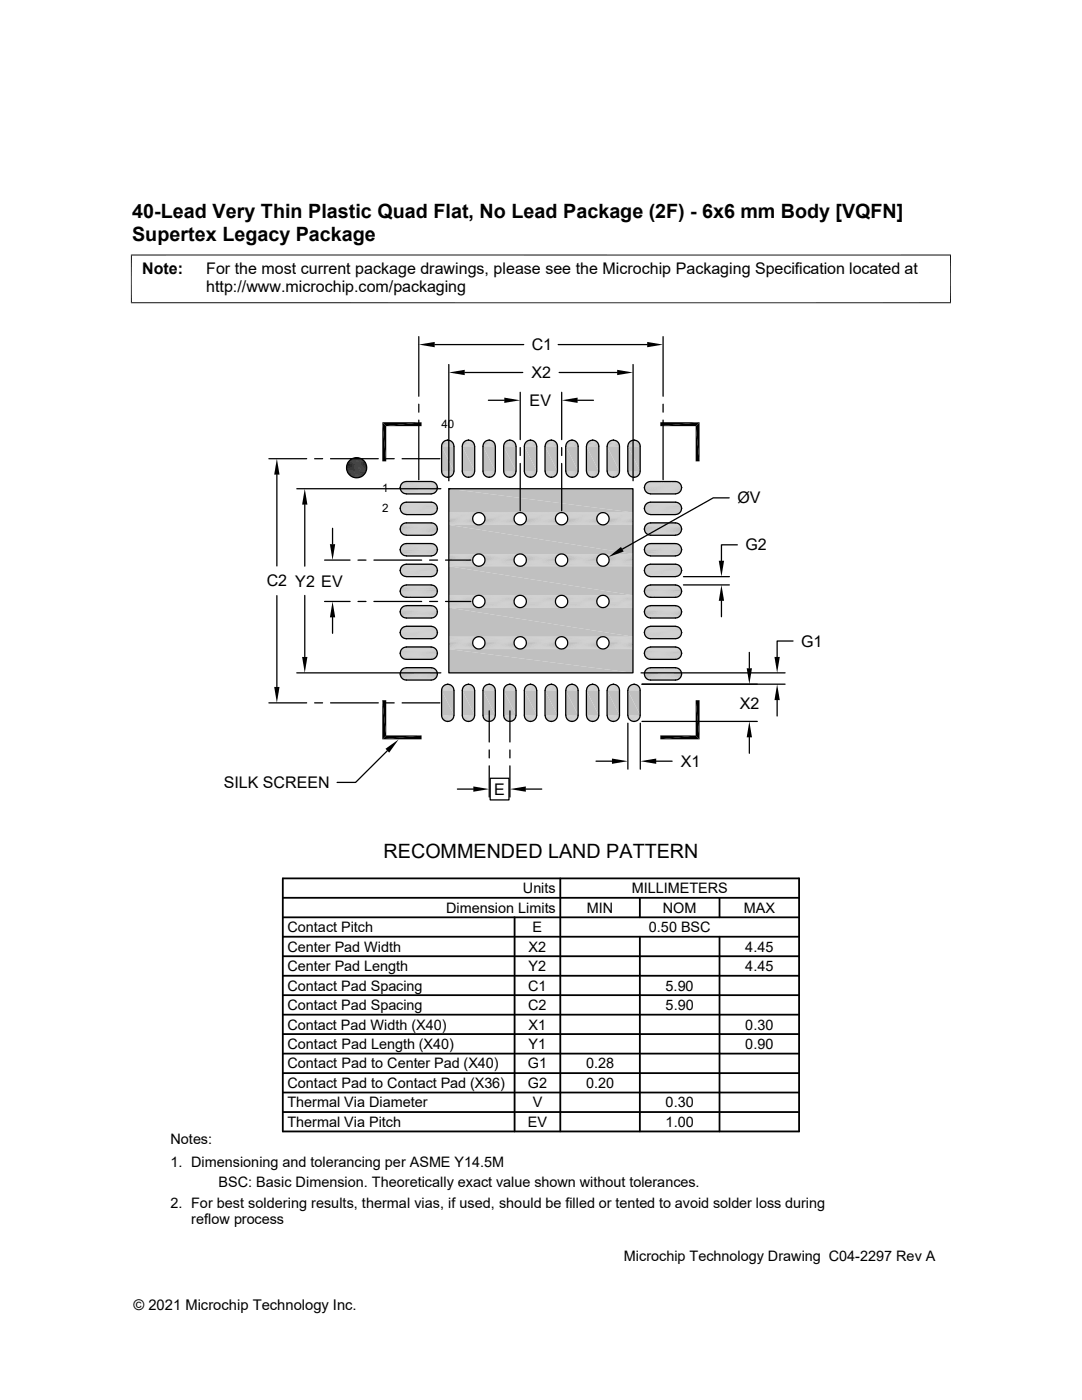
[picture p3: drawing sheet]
<svg xmlns="http://www.w3.org/2000/svg" width="216mm" height="279mm" viewBox="0 0 216 279" stroke-linecap="round" stroke-linejoin="round" font-family="sans-serif">
<defs><g id="words">
<g font-size="3.9">
<text x="26.4" y="43.5">40-Lead Very Thin Plastic Quad Flat, No Lead Package (2F) - 6x6 mm Body [VQFN]</text>
<text x="26.4" y="48.1">Supertex Legacy Package</text>
<text x="76.5" y="171.2">RECOMMENDED LAND PATTERN</text>
</g>
<g font-size="3.2">
<text x="28.4" y="54.7">Note:</text>
<text x="41.1" y="58.3">http://www.microchip.com/packaging</text>
<text x="41.1" y="54.7">For the most current package drawings, please see the Microchip Packaging Specification located at</text>
<text x="106.1" y="69.9">C1</text>
<text x="106.1" y="75.5">X2</text>
<text x="105.7" y="81">EV</text>
<text x="147.2" y="100.5">ØV</text>
<text x="148.7" y="109.9">G2</text>
<text x="53.2" y="117">C2 Y2 EV</text>
<text x="159.9" y="129.1">G1</text>
<text x="147.6" y="141.4">X2</text>
<text x="135.9" y="153.1">X1</text>
<text x="44.6" y="157.3">SILK SCREEN</text>
<text x="98.6" y="158.6">E</text>
</g>
<g font-size="2.9">
<text x="104.3" y="178.3">Units</text>
<text x="126" y="178.3">MILLIMETERS</text>
<text x="89" y="182.2">Dimension Limits</text>
<text x="117.1" y="182.2">MIN</text>
<text x="132.3" y="182.2">NOM</text>
<text x="148.4" y="182.2">MAX</text>
<text x="57.3" y="189.9">Center Pad Width</text>
<text x="57.3" y="186">Contact Pitch</text>
<text x="105.5" y="189.9">X2</text>
<text x="106.3" y="186">E</text>
<text x="129.5" y="186">0.50 BSC</text>
<text x="148.7" y="189.9">4.45</text>
<text x="57.3" y="193.8">Center Pad Length</text>
<text x="57.3" y="197.7">Contact Pad Spacing</text>
<text x="105.4" y="197.7">C1</text>
<text x="105.5" y="193.8">Y2</text>
<text x="132.8" y="197.7">5.90</text>
<text x="148.7" y="193.8">4.45</text>
<text x="57.3" y="201.6">Contact Pad Spacing</text>
<text x="105.4" y="201.6">C2</text>
<text x="132.8" y="201.6">5.90</text>
<text x="57.3" y="209.4">Contact Pad Length (X40)</text>
<text x="57.3" y="205.5">Contact Pad Width (X40)</text>
<text x="105.5" y="209.4">Y1</text>
<text x="105.5" y="205.5">X1</text>
<text x="148.7" y="209.4">0.90</text>
<text x="148.7" y="205.5">0.30</text>
<text x="57.3" y="213.2">Contact Pad to Center Pad (X40)</text>
<text x="105.3" y="213.2">G1</text>
<text x="116.9" y="213.2">0.28</text>
<text x="57.3" y="217.1">Contact Pad to Contact Pad (X36)</text>
<text x="57.3" y="221">Thermal Via Diameter</text>
<text x="105.3" y="217.1">G2</text>
<text x="106.3" y="221">V</text>
<text x="116.9" y="217.1">0.20</text>
<text x="132.8" y="221">0.30</text>
<text x="57.3" y="224.9">Thermal Via Pitch</text>
<text x="105.3" y="224.9">EV</text>
<text x="132.8" y="224.9">1.00</text>
<text x="34" y="228.3">Notes:</text>
<text x="34" y="232.9">1. Dimensioning and tolerancing per ASME Y14.5M</text>
<text x="43.6" y="237">BSC: Basic Dimension. Theoretically exact value shown without tolerances.</text>
<text x="34" y="241">2. For best soldering results, thermal vias, if used, should be filled or tented to avoid solder loss during</text>
<text x="38.1" y="244.3">reflow process</text>
<text x="124.5" y="251.7">Microchip Technology Drawing C04-2297 Rev A</text>
<text x="26.6" y="261.3">© 2021 Microchip Technology Inc.</text>
</g>
<g font-size="2.3">
<text x="88.1" y="85.4">40</text>
<text x="76.2" y="98.1">1</text>
<text x="76.2" y="102.3">2</text>
</g>
</g></defs>
<g fill="#c0c0c0">
<path d="M89.6 97.5l36.7 4.8h-36.7z"/>
<path d="M89.6 97.5h36.7v4.8z"/>
</g>
<g fill="none" stroke="#c0c0c0" stroke-width=".2">
<path d="M89.6 102.3h5.8M89.6 102.4h5.6M89.6 102.5h5.4M89.6 102.6h5.2M89.6 102.8h5M89.6 104.3h5M89.6 104.4h5.2M89.6 104.6h5.4M89.6 104.7h5.6M89.6 104.7h5.8M95.7 104.7h8M95.7 102.3h8"/>
<path d="M95.9 102.4h7.6M95.9 104.7h7.6M96.1 102.5h7.2M96.1 104.6h7.2M96.3 102.6h6.8M96.3 104.4h6.8M96.5 104.3h6.4M96.5 102.8h6.4M103.9 102.3h8.1M103.9 104.7h8.1M104.1 104.7h7.6M104.1 102.4h7.6"/>
<path d="M104.4 102.5h7.1M104.4 104.6h7.1M104.5 102.6h6.8M104.5 104.4h6.8M104.7 104.3h6.4M104.7 102.8h6.4M112.2 102.3h8M112.2 104.7h8M112.4 102.4h7.6M112.4 104.7h7.6M112.6 104.6h7.2M112.6 102.5h7.2"/>
<path d="M112.8 102.6h6.8M112.8 104.4h6.8M113 102.8h6.4M113 104.3h6.4M120.4 102.3h5.9M120.4 104.7h5.9M120.6 102.4h5.7M120.7 104.7h5.6M120.9 102.5h5.4M120.9 104.6h5.4M121.1 104.4h5.2M121.1 102.6h5.2"/>
<path d="M121.2 102.8h5.1M121.2 104.3h5.1"/>
</g>
<g fill="none" stroke="#c0c0c0" stroke-width=".21">
<path d="M89.6 103h4.9M89.6 103.2h4.8M89.6 103.9h4.8M89.6 104.1h4.9M96.6 104.1h6.1M96.6 103h6.1M96.7 103.2h5.9M96.7 103.9h5.9M104.9 103h6.1M104.9 104.1h6.1M104.9 103.9h6M104.9 103.2h6"/>
<path d="M113.1 104.1h6.2M113.1 103h6.2M113.2 103.9h6M113.2 103.2h6M121.4 104.1h4.9M121.4 103h4.9M121.5 103.9h4.8M121.5 103.2h4.8"/>
</g>
<path d="M89.6 103.4h4.7M89.6 103.6h4.7M96.8 103.6h5.8M96.8 103.4h5.8M105 103.6h5.8M105 103.4h5.8M113.3 103.6h5.8M113.3 103.4h5.8M121.5 103.6h4.8M121.5 103.4h4.8" fill="none" stroke="#c0c0c0" stroke-width=".23"/>
<g fill="#c0c0c0">
<path d="M89.6 104.8l36.7 5.8h-36.7z"/>
<path d="M89.6 104.8h36.7v5.8z"/>
</g>
<g fill="none" stroke="#c0c0c0" stroke-width=".2">
<path d="M89.6 110.6h5.8M89.6 110.6h5.6M89.6 110.7h5.4M89.6 110.9h5.2M89.6 111h5M89.6 112.5h5M89.6 112.7h5.2M89.6 112.8h5.4M89.6 112.9h5.6M89.6 113h5.8M95.7 113h8M95.7 110.6h8"/>
<path d="M95.9 110.6h7.6M95.9 112.9h7.6M96.1 110.7h7.2M96.1 112.8h7.2M96.3 110.9h6.8M96.3 112.7h6.8M96.5 112.5h6.4M96.5 111h6.4M103.9 110.6h8.1M103.9 113h8.1M104.1 112.9h7.6M104.1 110.6h7.6"/>
<path d="M104.4 110.7h7.1M104.4 112.8h7.1M104.5 110.9h6.8M104.5 112.7h6.8M104.7 112.5h6.4M104.7 111h6.4M112.2 110.6h8M112.2 113h8M112.4 110.6h7.6M112.4 112.9h7.6M112.6 112.8h7.2M112.6 110.7h7.2"/>
<path d="M112.8 110.9h6.8M112.8 112.7h6.8M113 111h6.4M113 112.5h6.4M120.4 110.6h5.9M120.4 113h5.9M120.6 110.6h5.7M120.7 112.9h5.6M120.9 110.7h5.4M120.9 112.8h5.4M121.1 112.7h5.2M121.1 110.9h5.2"/>
<path d="M121.2 111h5.1M121.2 112.5h5.1"/>
</g>
<g fill="none" stroke="#c0c0c0" stroke-width=".21">
<path d="M89.6 111.2h4.9M89.6 111.4h4.8M89.6 112.1h4.8M89.6 112.3h4.9M96.6 112.3h6.1M96.6 111.2h6.1M96.7 111.4h5.9M96.7 112.1h5.9M104.9 111.2h6.1M104.9 112.3h6.1M104.9 112.1h6M104.9 111.4h6"/>
<path d="M113.1 112.3h6.2M113.1 111.2h6.2M113.2 112.1h6M113.2 111.4h6M121.4 112.3h4.9M121.4 111.2h4.9M121.5 112.1h4.8M121.5 111.4h4.8"/>
</g>
<path d="M89.6 111.7h4.7M89.6 111.9h4.7M96.8 111.9h5.8M96.8 111.7h5.8M105 111.9h5.8M105 111.7h5.8M113.3 111.9h5.8M113.3 111.7h5.8M121.5 111.9h4.8M121.5 111.7h4.8" fill="none" stroke="#c0c0c0" stroke-width=".23"/>
<g fill="#c0c0c0">
<path d="M89.6 113l36.7 5.8h-36.7z"/>
<path d="M89.6 113h36.7v5.8z"/>
</g>
<g fill="none" stroke="#c0c0c0" stroke-width=".2">
<path d="M89.6 118.8h5.8M89.6 118.9h5.6M89.6 119h5.4M89.6 119.1h5.2M89.6 119.3h5M95.7 118.8h8M95.9 118.9h7.6M96.1 119h7.2M96.3 119.1h6.8M96.5 119.3h6.4M103.9 118.8h8.1M104.1 118.9h7.6"/>
<path d="M104.4 119h7.1M104.5 119.1h6.8M104.7 119.3h6.4M112.2 118.8h8M112.4 118.9h7.6M112.6 119h7.2M112.8 119.1h6.8M113 119.3h6.4M120.4 118.8h5.9M120.6 118.9h5.7M120.9 119h5.4M121.1 119.1h5.2"/>
<path d="M121.2 119.3h5.1M89.6 120.8h5M89.6 121h5.2M89.6 121.1h5.4M89.6 121.2h5.6M89.6 121.2h5.8M95.7 121.2h8M95.9 121.2h7.6M96.1 121.1h7.2M96.3 121h6.8M96.5 120.8h6.4M103.9 121.2h8.1"/>
<path d="M104.1 121.2h7.6M104.4 121.1h7.1M104.5 121h6.8M104.7 120.8h6.4M112.2 121.2h8M112.4 121.2h7.6M112.6 121.1h7.2M112.8 121h6.8M113 120.8h6.4M120.4 121.2h5.9M120.7 121.2h5.6M120.9 121.1h5.4"/>
<path d="M121.1 121h5.2M121.2 120.8h5.1"/>
</g>
<g fill="none" stroke="#c0c0c0" stroke-width=".21">
<path d="M89.6 119.5h4.9M89.6 119.7h4.8M96.6 119.5h6.1M96.7 119.7h5.9M104.9 119.5h6.1M104.9 119.7h6M113.1 119.5h6.2M113.2 119.7h6M121.4 119.5h4.9M121.5 119.7h4.8M89.6 120.4h4.8M89.6 120.6h4.9"/>
<path d="M96.6 120.6h6.1M96.7 120.4h5.9M104.9 120.6h6.1M104.9 120.4h6M113.1 120.6h6.2M113.2 120.4h6M121.4 120.6h4.9M121.5 120.4h4.8"/>
</g>
<path d="M89.6 119.9h4.7M96.8 119.9h5.8M105 119.9h5.8M113.3 119.9h5.8M121.5 119.9h4.8M89.6 120.2h4.7M96.8 120.2h5.8M105 120.2h5.8M113.3 120.2h5.8M121.5 120.2h4.8" fill="none" stroke="#c0c0c0" stroke-width=".23"/>
<g fill="#c0c0c0">
<path d="M89.6 121.3l36.7 5.8h-36.7z"/>
<path d="M89.6 121.3h36.7v5.8z"/>
</g>
<g fill="none" stroke="#c0c0c0" stroke-width=".2">
<path d="M89.6 127.1h5.8M89.6 127.1h5.6M89.6 127.3h5.4M89.6 127.4h5.2M89.6 127.6h5M89.6 129h5M89.6 129.2h5.2M89.6 129.3h5.4M89.6 129.5h5.6M89.6 129.5h5.8M95.7 129.5h8M95.7 127.1h8"/>
<path d="M95.9 127.1h7.6M95.9 129.5h7.6M96.1 127.3h7.2M96.1 129.3h7.2M96.3 127.4h6.8M96.3 129.2h6.8M96.5 129h6.4M96.5 127.6h6.4M103.9 127.1h8.1M103.9 129.5h8.1M104.1 129.5h7.6M104.1 127.1h7.6"/>
<path d="M104.4 127.3h7.1M104.4 129.3h7.1M104.5 127.4h6.8M104.5 129.2h6.8M104.7 129h6.4M104.7 127.6h6.4M112.2 127.1h8M112.2 129.5h8M112.4 127.1h7.6M112.4 129.5h7.6M112.6 129.3h7.2M112.6 127.3h7.2"/>
<path d="M112.8 127.4h6.8M112.8 129.2h6.8M113 127.6h6.4M113 129h6.4M120.4 127.1h5.9M120.4 129.5h5.9M120.6 127.1h5.7M120.7 129.5h5.6M120.9 127.3h5.4M120.9 129.3h5.4M121.1 129.2h5.2M121.1 127.4h5.2"/>
<path d="M121.2 127.6h5.1M121.2 129h5.1"/>
</g>
<g fill="none" stroke="#c0c0c0" stroke-width=".21">
<path d="M89.6 127.7h4.9M89.6 128h4.8M89.6 128.6h4.8M89.6 128.8h4.9M96.6 128.8h6.1M96.6 127.7h6.1M96.7 128h5.9M96.7 128.6h5.9M104.9 127.7h6.1M104.9 128.8h6.1M104.9 128.6h6M104.9 128h6"/>
<path d="M113.1 128.8h6.2M113.1 127.7h6.2M113.2 128.6h6M113.2 128h6M121.4 128.8h4.9M121.4 127.7h4.9M121.5 128.6h4.8M121.5 128h4.8"/>
</g>
<path d="M89.6 128.2h4.7M89.6 128.4h4.7M96.8 128.4h5.8M96.8 128.2h5.8M105 128.4h5.8M105 128.2h5.8M113.3 128.4h5.8M113.3 128.2h5.8M121.5 128.4h4.8M121.5 128.2h4.8" fill="none" stroke="#c0c0c0" stroke-width=".23"/>
<g fill="#c0c0c0">
<path d="M89.6 129.5l36.7 4.8h-36.7z"/>
<path d="M89.6 129.5h36.7v4.8z"/>
<path d="M89.1 87.9h.5z"/>
<path d="M93.2 87.9h.5z"/>
<path d="M97.4 87.9h.5z"/>
<path d="M101.5 87.9h.5z"/>
<path d="M105.6 87.9h.5z"/>
<path d="M109.7 87.9h.5z"/>
<path d="M113.9 87.9h.5z"/>
<path d="M118 87.9h.5z"/>
<path d="M122.1 87.9h.5z"/>
<path d="M126.3 87.9h.4z"/>
<path d="M126 87.9h1z"/>
<path d="M126.3 87.9h.7z"/>
<path d="M121.9 87.9h1z"/>
<path d="M122.1 87.9h.8z"/>
<path d="M117.8 87.9h.9z"/>
<path d="M118 87.9h.7z"/>
<path d="M113.6 87.9h1z"/>
<path d="M113.9 87.9h.7z"/>
<path d="M109.5 87.9h1z"/>
<path d="M109.7 87.9h.8z"/>
<path d="M105.4 87.9h.9z"/>
<path d="M105.6 87.9h.7z"/>
<path d="M101.3 87.9h.9z"/>
<path d="M101.5 87.9h.7z"/>
<path d="M97.1 87.9h1z"/>
<path d="M97.4 87.9h.7z"/>
<path d="M93 87.9h1z"/>
<path d="M93.2 87.9h.8z"/>
<path d="M88.9 87.9h.9z"/>
<path d="M89.1 87.9h.7z"/>
<path d="M125.8 88l.2-.1 1.2 .1z"/>
<path d="M126 87.9l1.2 .1z"/>
<path d="M121.7 88l.2-.1 1.2 .1z"/>
<path d="M121.9 87.9l1.2 .1z"/>
<path d="M117.6 88l.2-.1 1.1 .1z"/>
<path d="M117.8 87.9l1.1 .1z"/>
<path d="M113.4 88l.2-.1 1.2 .1z"/>
<path d="M113.6 87.9l1.2 .1z"/>
<path d="M109.3 88l.2-.1 1.2 .1z"/>
<path d="M109.5 87.9l1.2 .1z"/>
<path d="M105.2 88l.2-.1 1.2 .1z"/>
<path d="M105.4 87.9l1.2 .1z"/>
<path d="M101 88l.3-.1 1.1 .1z"/>
<path d="M101.3 87.9l1.1 .1z"/>
<path d="M96.9 88l.2-.1 1.2 .1z"/>
<path d="M97.1 87.9l1.2 .1z"/>
<path d="M92.8 88l.2-.1 1.2 .1z"/>
<path d="M93 87.9l1.2 .1z"/>
<path d="M88.7 88l.2-.1 1.1 .1z"/>
<path d="M88.9 87.9l1.1 .1z"/>
<path d="M125.6 88.2l.2-.2 1.6 .2z"/>
<path d="M125.8 88h1.4l.2 .2z"/>
<path d="M121.5 88.2l.2-.2 1.6 .2z"/>
<path d="M121.7 88h1.4l.2 .2z"/>
<path d="M117.4 88.2l.2-.2 1.5 .2z"/>
<path d="M117.6 88h1.3l.2 .2z"/>
<path d="M113.2 88.2l.2-.2 1.6 .2z"/>
<path d="M113.4 88h1.4l.2 .2z"/>
<path d="M109.1 88.2l.2-.2 1.6 .2z"/>
<path d="M109.3 88h1.4l.2 .2z"/>
<path d="M105 88.2l.2-.2 1.5 .2z"/>
<path d="M105.2 88h1.4l.1 .2z"/>
<path d="M100.9 88.2l.1-.2 1.6 .2z"/>
<path d="M101 88h1.4l.2 .2z"/>
<path d="M96.7 88.2l.2-.2 1.6 .2z"/>
<path d="M96.9 88h1.4l.2 .2z"/>
<path d="M92.6 88.2l.2-.2 1.6 .2z"/>
<path d="M92.8 88h1.4l.2 .2z"/>
<path d="M88.5 88.2l.2-.2 1.5 .2z"/>
<path d="M88.7 88h1.3l.2 .2z"/>
</g>
<path d="M125.5 88.3h2.1" fill="none" stroke="#c0c0c0" stroke-width=".2"/>
<path d="M125.6 88.2h1.8l.2 .2z" fill="#c0c0c0"/>
<path d="M121.3 88.3h2.1" fill="none" stroke="#c0c0c0" stroke-width=".2"/>
<path d="M121.5 88.2h1.8l.1 .2z" fill="#c0c0c0"/>
<path d="M117.2 88.3h2.1" fill="none" stroke="#c0c0c0" stroke-width=".2"/>
<path d="M117.4 88.2h1.7l.2 .2z" fill="#c0c0c0"/>
<path d="M113.1 88.3h2" fill="none" stroke="#c0c0c0" stroke-width=".2"/>
<path d="M113.2 88.2h1.8l.1 .2z" fill="#c0c0c0"/>
<path d="M109 88.3h2" fill="none" stroke="#c0c0c0" stroke-width=".2"/>
<path d="M109.1 88.2h1.8l.1 .2z" fill="#c0c0c0"/>
<path d="M104.8 88.3h2.1" fill="none" stroke="#c0c0c0" stroke-width=".2"/>
<path d="M105 88.2h1.7l.2 .2z" fill="#c0c0c0"/>
<path d="M100.7 88.3h2.1" fill="none" stroke="#c0c0c0" stroke-width=".2"/>
<path d="M100.9 88.2h1.7l.2 .2z" fill="#c0c0c0"/>
<path d="M96.6 88.3h2" fill="none" stroke="#c0c0c0" stroke-width=".2"/>
<path d="M96.7 88.2h1.8l.1 .2z" fill="#c0c0c0"/>
<path d="M92.5 88.3h2" fill="none" stroke="#c0c0c0" stroke-width=".2"/>
<path d="M92.6 88.2h1.8l.1 .2z" fill="#c0c0c0"/>
<path d="M88.3 88.3h2.1" fill="none" stroke="#c0c0c0" stroke-width=".2"/>
<path d="M88.5 88.2h1.7l.2 .2z" fill="#c0c0c0"/>
<g fill="none" stroke="#c0c0c0" stroke-width=".23">
<path d="M88.1 89h2.5M88.1 88.7h2.5M88.2 88.5h2.3M92.2 89h2.5M92.3 88.7h2.4M92.3 88.5h2.3M96.4 89h2.4M96.4 88.7h2.4M96.5 88.5h2.2M100.5 89h2.5M100.5 88.7h2.5M100.6 88.5h2.3"/>
<path d="M104.6 89h2.5M104.6 88.7h2.5M104.7 88.5h2.3M108.8 89h2.4M108.8 88.7h2.4M108.8 88.5h2.3M112.9 89h2.5M112.9 88.7h2.4M113 88.5h2.3M117 89h2.5M117 88.7h2.5M117.1 88.5h2.3"/>
<path d="M121.1 89h2.5M121.2 88.7h2.4M121.2 88.5h2.3M125.3 89h2.4M125.3 88.7h2.4M125.4 88.5h2.3"/>
</g>
<g fill="#c0c0c0">
<path d="M125.3 89.1l2.4 4.9h-2.4z"/>
<path d="M125.3 89.1h2.4v4.9z"/>
<path d="M121.1 89.1l2.5 4.9h-2.5z"/>
<path d="M121.1 89.1h2.5v4.9z"/>
<path d="M117 89.1l2.5 4.9h-2.5z"/>
<path d="M117 89.1h2.5v4.9z"/>
<path d="M112.9 89.1l2.5 4.9h-2.5z"/>
<path d="M112.9 89.1h2.5v4.9z"/>
<path d="M108.8 89.1l2.4 4.9h-2.4z"/>
<path d="M108.8 89.1h2.4v4.9z"/>
<path d="M104.6 89.1l2.5 4.9h-2.5z"/>
<path d="M104.6 89.1h2.5v4.9z"/>
<path d="M100.5 89.1l2.5 4.9h-2.5z"/>
<path d="M100.5 89.1h2.5v4.9z"/>
<path d="M96.4 89.1l2.4 4.9h-2.4z"/>
<path d="M96.4 89.1h2.4v4.9z"/>
<path d="M92.2 89.1l2.5 4.9h-2.5z"/>
<path d="M92.2 89.1h2.5v4.9z"/>
<path d="M88.1 89.1l2.5 4.9h-2.5z"/>
<path d="M88.1 89.1h2.5v4.9z"/>
</g>
<g fill="none" stroke="#c0c0c0" stroke-width=".21">
<path d="M88.1 94.1h2.5M88.1 94.3h2.5M92.2 94.1h2.5M92.3 94.3h2.4M96.4 94.1h2.4M96.4 94.3h2.4M100.5 94.1h2.5M100.5 94.3h2.5M104.6 94.1h2.5M104.6 94.3h2.5M108.8 94.1h2.4M108.8 94.3h2.4"/>
<path d="M112.9 94.1h2.5M112.9 94.3h2.4M117 94.1h2.5M117 94.3h2.5M121.1 94.1h2.5M121.2 94.3h2.4M125.3 94.1h2.4M125.3 94.3h2.4"/>
</g>
<g fill="none" stroke="#c0c0c0" stroke-width=".2">
<path d="M88.2 94.5h2.3M88.3 94.7h2.1M92.3 94.5h2.3M92.4 94.7h2.2M96.4 94.5h2.4M96.5 94.7h2.2M100.6 94.5h2.3M100.7 94.7h2.1M104.7 94.5h2.3M104.8 94.7h2.1M108.8 94.5h2.4M108.9 94.7h2.2"/>
<path d="M113 94.5h2.3M113.1 94.7h2.1M117.1 94.5h2.3M117.2 94.7h2.1M121.2 94.5h2.3M121.3 94.7h2.1M125.3 94.5h2.4M125.4 94.7h2.2"/>
</g>
<g fill="#c0c0c0">
<path d="M125.6 94.8l1.7 .2h-1.6z"/>
<path d="M125.6 94.8h1.9l-.2 .2z"/>
<path d="M121.4 94.8l1.8 .2h-1.6z"/>
<path d="M121.4 94.8h1.9l-.1 .2z"/>
<path d="M117.3 94.8l1.7 .2h-1.5z"/>
<path d="M117.3 94.8h1.9l-.2 .2z"/>
<path d="M113.2 94.8l1.7 .2h-1.6z"/>
<path d="M113.2 94.8h1.9l-.2 .2z"/>
<path d="M109.1 94.8l1.7 .2h-1.6z"/>
<path d="M109.1 94.8h1.8l-.1 .2z"/>
<path d="M104.9 94.8l1.8 .2h-1.6z"/>
<path d="M104.9 94.8h1.9l-.1 .2z"/>
<path d="M100.8 94.8l1.7 .2h-1.6z"/>
<path d="M100.8 94.8h1.9l-.2 .2z"/>
<path d="M96.6 94.8l1.8 .2h-1.6z"/>
<path d="M96.6 94.8h2l-.2 .2z"/>
<path d="M92.5 94.8l1.8 .2h-1.6z"/>
<path d="M92.5 94.8h1.9l-.1 .2z"/>
<path d="M88.4 94.8l1.7 .2h-1.5z"/>
<path d="M88.4 94.8h1.9l-.2 .2z"/>
<path d="M125.7 95l1.4 .1h-1.2z"/>
<path d="M125.7 95h1.6l-.2 .1z"/>
<path d="M121.6 95l1.4 .1h-1.2z"/>
<path d="M121.6 95h1.6l-.2 .1z"/>
<path d="M117.5 95l1.4 .1h-1.3z"/>
<path d="M117.5 95h1.5l-.1 .1z"/>
<path d="M113.3 95l1.4 .1h-1.2z"/>
<path d="M113.3 95h1.6l-.2 .1z"/>
<path d="M109.2 95l1.4 .1h-1.2z"/>
<path d="M109.2 95h1.6l-.2 .1z"/>
<path d="M105.1 95l1.4 .1h-1.3z"/>
<path d="M105.1 95h1.6l-.2 .1z"/>
<path d="M100.9 95l1.5 .1h-1.3z"/>
<path d="M100.9 95h1.6l-.1 .1z"/>
<path d="M96.8 95l1.4 .1h-1.2z"/>
<path d="M96.8 95h1.6l-.2 .1z"/>
<path d="M92.7 95l1.4 .1h-1.2z"/>
<path d="M92.7 95h1.6l-.2 .1z"/>
<path d="M88.6 95l1.4 .1h-1.3z"/>
<path d="M88.6 95h1.5l-.1 .1z"/>
<path d="M125.9 95.1l1 .1z"/>
<path d="M125.9 95.1h1.2z"/>
<path d="M121.8 95.1l1 .1z"/>
<path d="M121.8 95.1h1.2z"/>
<path d="M117.6 95.1l1.1 .1z"/>
<path d="M117.6 95.1h1.3z"/>
<path d="M113.5 95.1l1.1 .1z"/>
<path d="M113.5 95.1h1.2z"/>
<path d="M109.4 95.1l1 .1z"/>
<path d="M109.4 95.1h1.2z"/>
<path d="M105.2 95.1l1.1 .1z"/>
<path d="M105.2 95.1h1.3z"/>
<path d="M101.1 95.1l1.1 .1z"/>
<path d="M101.1 95.1h1.3z"/>
<path d="M97 95.1l1 .1z"/>
<path d="M97 95.1h1.2z"/>
<path d="M92.9 95.1l1 .1z"/>
<path d="M92.9 95.1h1.2z"/>
<path d="M88.7 95.1l1.1 .1z"/>
<path d="M88.7 95.1h1.3z"/>
<path d="M89.1 95.2h.5z"/>
<path d="M93.3 95.2h.4z"/>
<path d="M97.4 95.2h.4z"/>
<path d="M101.5 95.2h.5z"/>
<path d="M105.6 95.2h.5z"/>
<path d="M109.8 95.2h.4z"/>
<path d="M113.9 95.2h.4z"/>
<path d="M118 95.2h.5z"/>
<path d="M122.2 95.2h.4z"/>
<path d="M126.3 95.2h.4z"/>
<path d="M126.1 95.2l.6 .1z"/>
<path d="M126.1 95.2h.8z"/>
<path d="M122 95.2l.6 .1z"/>
<path d="M122 95.2h.8z"/>
<path d="M117.8 95.2l.7 .1z"/>
<path d="M117.8 95.2h.9z"/>
<path d="M113.7 95.2l.6 .1z"/>
<path d="M113.7 95.2h.9z"/>
<path d="M109.6 95.2l.6 .1z"/>
<path d="M109.6 95.2h.8z"/>
<path d="M105.4 95.2l.7 .1z"/>
<path d="M105.4 95.2h.9z"/>
<path d="M101.3 95.2l.7 .1z"/>
<path d="M101.3 95.2h.9z"/>
<path d="M97.2 95.2l.6 .1z"/>
<path d="M97.2 95.2h.8z"/>
<path d="M93 95.2l.7 .1z"/>
<path d="M93 95.2h.9z"/>
<path d="M88.9 95.2l.7 .1z"/>
<path d="M88.9 95.2h.9z"/>
</g>
<g fill="none" stroke="#c0c0c0" stroke-width=".2">
<path d="M79.9 97.8h7.3M79.9 96.8h7.3M80 98h7.1M80 96.6h7.1M80.1 96.5h6.9M80.1 98.2h6.9M80.3 96.3h6.5M80.3 98.3h6.5M80.5 98.4h6.2M80.5 96.2h6.2M80.7 96.1h5.8M80.7 98.5h5.8"/>
<path d="M80.9 98.6h5.4M128.6 97.1h7.4M128.6 97h7.4M128.7 96.9h7.2M128.7 97.8h7.2M128.7 96.8h7.2M128.7 98h7.1M128.8 96.7h7M128.8 96.6h7M128.9 96.5h6.8M128.9 98.2h6.8M128.9 96.4h6.7"/>
<path d="M129 98.3h6.6M129 96.3h6.6M129.1 96.3h6.3M129.2 98.4h6.2M129.2 96.2h6.2M129.3 96.2h5.9M129.4 98.5h5.8M129.4 96.1h5.8M129.6 98.6h5.4M79.9 117.7h7.4M79.9 113.6h7.4M79.9 110h7.4"/>
<path d="M79.9 114.2h7.4M79.9 113.5h7.3M79.9 113.4h7.3M79.9 102h7.3M79.9 118.5h7.3M79.9 100.9h7.3M79.9 105.1h7.3M79.9 109.2h7.3M79.9 113.3h7.3M80 113.2h7.1M80 102.2h7.1M80 106.3h7.1"/>
<path d="M80 110.4h7.1M80 114.6h7.1M80 118.7h7.1M80 100.8h7.1M80 104.9h7.1M80 109h7.1M80 117.3h7.1M80.1 113.1h7M80.1 113h6.9M80.1 100.6h6.9M80.1 104.7h6.9M80.1 108.8h6.9"/>
<path d="M80.1 117.1h6.9M80.1 102.3h6.9M80.1 106.5h6.9M80.1 110.6h6.9M80.1 114.7h6.9M80.1 118.8h6.9M80.2 112.9h6.7M80.3 100.4h6.5M80.3 104.6h6.5M80.3 108.7h6.5M80.3 117h6.5M80.3 102.5h6.5"/>
<path d="M80.3 106.6h6.5M80.3 110.7h6.5M80.3 114.9h6.5M80.3 119h6.5M80.3 112.9h6.5M80.4 112.8h6.3M80.5 112.7h6.2M80.5 102.6h6.2M80.5 106.7h6.2M80.5 110.8h6.2M80.5 115h6.2M80.5 119.1h6.2"/>
<path d="M80.5 100.3h6.2M80.5 104.5h6.2M80.5 108.6h6.2M80.5 116.9h6.2M80.6 112.7h5.9M80.7 100.3h5.8M80.7 104.4h5.8M80.7 108.5h5.8M80.7 116.8h5.8M80.7 112.6h5.7M80.7 102.6h5.8M80.7 106.8h5.8"/>
<path d="M80.7 110.9h5.8M80.7 115h5.8M80.7 119.2h5.8M80.9 102.7h5.4M80.9 106.8h5.4M80.9 110.9h5.4M80.9 115.1h5.4M80.9 119.2h5.4M80.9 100.2h5.4M80.9 104.4h5.4M80.9 116.7h5.4M128.6 101.2h7.4"/>
<path d="M128.6 105.4h7.4M128.6 109.5h7.4M128.6 113.6h7.4M128.6 117.7h7.4M128.6 110h7.4M128.6 114.2h7.4M128.6 101.1h7.4M128.6 105.3h7.4M128.6 109.4h7.4M128.6 113.5h7.4M128.6 117.6h7.4M128.7 101h7.2"/>
<path d="M128.7 105.1h7.2M128.7 109.3h7.2M128.7 113.4h7.2M128.7 117.5h7.2M128.7 102h7.2M128.7 118.5h7.2M128.7 100.9h7.2M128.7 105h7.2M128.7 109.2h7.2M128.7 113.3h7.2M128.7 117.4h7.2M128.7 102.2h7.1"/>
<path d="M128.7 106.3h7.1M128.7 110.4h7.1M128.7 114.6h7.1M128.7 118.7h7.1M128.8 100.8h7M128.8 104.9h7M128.8 109.1h7M128.8 113.2h7M128.8 117.3h7M128.8 100.7h7M128.8 104.8h7M128.8 109h7"/>
<path d="M128.8 113.1h7M128.8 117.2h7M128.9 100.6h6.8M128.9 104.8h6.8M128.9 108.9h6.8M128.9 113h6.8M128.9 117.1h6.8M128.9 102.3h6.8M128.9 106.5h6.8M128.9 110.6h6.8M128.9 114.7h6.8M128.9 118.8h6.8"/>
<path d="M128.9 100.5h6.7M128.9 104.7h6.7M128.9 108.8h6.7M128.9 112.9h6.7M128.9 117.1h6.7M129 102.5h6.6M129 106.6h6.6M129 110.7h6.6M129 114.9h6.6M129 119h6.6M129 100.5h6.6M129 104.6h6.6"/>
<path d="M129 108.7h6.6M129 112.9h6.6M129 117h6.6M129.1 100.4h6.3M129.1 104.5h6.3M129.1 108.7h6.3M129.1 112.8h6.3M129.1 116.9h6.3M129.2 102.6h6.2M129.2 106.7h6.2M129.2 110.8h6.2M129.2 115h6.2"/>
<path d="M129.2 119.1h6.2M129.2 100.4h6.2M129.2 104.5h6.2M129.2 108.6h6.2M129.2 112.7h6.2M129.2 116.9h6.2M129.3 100.3h5.9M129.3 104.4h5.9M129.3 108.6h5.9M129.3 112.7h5.9M129.3 116.8h5.9M129.4 102.6h5.8"/>
<path d="M129.4 106.8h5.8M129.4 110.9h5.8M129.4 115h5.8M129.4 119.2h5.8M129.4 100.3h5.8M129.4 108.5h5.8M129.4 112.6h5.8M129.4 116.8h5.8M129.6 104.4h5.4M129.6 102.7h5.4M129.6 106.8h5.4M129.6 110.9h5.4"/>
<path d="M129.6 115.1h5.4M129.6 119.2h5.4M129.6 100.2h5.4M129.6 116.7h5.4M79.9 121.9h7.4M79.9 126h7.4M79.9 130.1h7.4M79.9 134.3h7.4M79.9 121.8h7.3M79.9 125.9h7.3M79.9 130h7.3M79.9 134.2h7.3"/>
<path d="M79.9 121.7h7.3M79.9 125.8h7.3M79.9 129.9h7.3M79.9 134h7.3M79.9 122.6h7.3M79.9 126.8h7.3M79.9 130.9h7.3M79.9 135h7.3M79.9 121.5h7.3M79.9 125.7h7.3M79.9 129.8h7.3M79.9 133.9h7.3"/>
<path d="M80 122.8h7.1M80 126.9h7.1M80 131.1h7.1M80 135.2h7.1M80 121.4h7.1M80 125.6h7.1M80 129.7h7.1M80 133.8h7.1M80.1 121.4h7M80.1 125.5h7M80.1 129.6h7M80.1 133.7h7"/>
<path d="M80.1 123h6.9M80.1 127.1h6.9M80.1 131.2h6.9M80.1 135.4h6.9M80.2 121.3h6.8M80.2 125.4h6.8M80.2 129.5h6.8M80.2 133.6h6.8M80.2 121.2h6.7M80.2 125.3h6.7M80.2 129.4h6.7M80.2 133.6h6.7"/>
<path d="M80.3 123.1h6.5M80.3 127.2h6.5M80.3 131.4h6.5M80.3 135.5h6.5M80.3 121.1h6.5M80.3 125.2h6.5M80.3 129.4h6.5M80.3 133.5h6.5M80.4 121.1h6.3M80.4 125.2h6.3M80.4 129.3h6.3M80.4 133.4h6.3"/>
<path d="M80.5 121h6.2M80.5 125.1h6.2M80.5 129.3h6.2M80.5 133.4h6.2M80.5 123.2h6.2M80.5 127.3h6.2M80.5 131.5h6.2M80.5 135.6h6.2M80.6 121h5.9M80.6 125.1h5.9M80.6 129.2h5.9M80.6 133.3h5.9"/>
<path d="M80.7 123.3h5.8M80.7 127.4h5.8M80.7 131.6h5.8M80.7 135.7h5.8M80.7 120.9h5.8M80.7 129.2h5.8M80.7 133.3h5.8M80.9 120.9h5.4M80.9 125h5.4M80.9 133.3h5.4M80.9 127.5h5.4M80.9 131.6h5.4"/>
<path d="M128.6 121.9h7.4M128.6 126h7.4M128.6 130.1h7.4M128.6 134.3h7.4M128.6 121.8h7.4M128.6 125.9h7.4M128.6 130h7.4M128.6 134.2h7.4M128.7 121.7h7.2M128.7 125.8h7.2M128.7 129.9h7.2M128.7 134h7.2"/>
<path d="M128.7 122.6h7.2M128.7 126.8h7.2M128.7 130.9h7.2M128.7 135h7.2M128.7 121.5h7.2M128.7 125.7h7.2M128.7 129.8h7.2M128.7 133.9h7.2M128.7 122.8h7.1M128.7 126.9h7.1M128.7 131.1h7.1M128.7 135.2h7.1"/>
<path d="M128.8 121.4h7M128.8 125.6h7M128.8 129.7h7M128.8 133.8h7M128.8 125.5h7M128.8 129.6h7M128.8 133.7h7M128.9 121.3h6.8M128.9 125.4h6.8M128.9 129.5h6.8M128.9 133.6h6.8M128.9 123h6.8"/>
<path d="M128.9 127.1h6.8M128.9 131.2h6.8M128.9 135.4h6.8M128.9 121.2h6.7M128.9 125.3h6.7M128.9 129.4h6.7M128.9 133.6h6.7M129 123.1h6.6M129 127.2h6.6M129 131.4h6.6M129 135.5h6.6M129 121.1h6.6"/>
<path d="M129 125.2h6.6M129 129.4h6.6M129 133.5h6.6M129.1 121.1h6.3M129.1 125.2h6.3M129.1 129.3h6.3M129.1 133.4h6.3M129.2 123.2h6.2M129.2 127.3h6.2M129.2 131.5h6.2M129.2 135.6h6.2M129.2 121h6.2"/>
<path d="M129.2 125.1h6.2M129.2 129.3h6.2M129.2 133.4h6.2M129.3 121h5.9M129.3 125.1h5.9M129.3 129.2h5.9M129.3 133.3h5.9M129.4 123.3h5.8M129.4 127.4h5.8M129.4 131.6h5.8M129.4 135.7h5.8M129.4 120.9h5.8"/>
<path d="M129.4 129.2h5.8M129.4 133.3h5.8M129.6 120.9h5.4M129.6 125h5.4M129.6 133.3h5.4M129.6 127.5h5.4M129.6 131.6h5.4"/>
</g>
<g fill="none" stroke="#c0c0c0" stroke-width=".21">
<path d="M79.8 97.2h7.5M79.8 97.4h7.5M79.9 97h7.4M79.9 97.6h7.4M128.6 97.2h7.4M128.6 97.4h7.4M128.6 97.6h7.4M79.8 101.3h7.5M79.8 105.5h7.5M79.8 109.6h7.5M79.8 113.7h7.5M79.8 101.6h7.5"/>
<path d="M79.8 105.7h7.5M79.8 118.1h7.5M79.9 101.1h7.4M79.9 105.3h7.4M79.9 109.4h7.4M79.9 101.8h7.4M79.9 105.9h7.4M79.9 118.3h7.4M79.9 106.1h7.3M79.9 110.2h7.3M79.9 114.4h7.3M79.9 117.5h7.3"/>
<path d="M128.6 101.3h7.4M128.6 105.5h7.4M128.6 109.6h7.4M128.6 113.7h7.4M128.6 101.6h7.4M128.6 105.7h7.4M128.6 118.1h7.4M128.6 101.8h7.4M128.6 105.9h7.4M128.6 118.3h7.4M128.7 106.1h7.2M128.7 110.2h7.2"/>
<path d="M128.7 114.4h7.2M79.8 126.1h7.5M79.8 130.3h7.5M79.8 134.4h7.5M79.8 122.2h7.5M79.8 126.3h7.5M79.8 130.5h7.5M79.8 134.6h7.5M79.9 122.4h7.4M79.9 126.6h7.4M79.9 130.7h7.4M79.9 134.8h7.4"/>
<path d="M128.6 126.1h7.4M128.6 130.3h7.4M128.6 134.4h7.4M128.6 122.2h7.4M128.6 126.3h7.4M128.6 130.5h7.4M128.6 134.6h7.4M128.6 122.4h7.4M128.6 126.6h7.4M128.6 130.7h7.4M128.6 134.8h7.4"/>
</g>
<path d="M79.8 117.9h7.5M79.8 109.8h7.5M79.8 114h7.5M128.6 117.9h7.4M128.6 109.8h7.4M128.6 114h7.4M79.8 122h7.5M128.6 122h7.4" fill="none" stroke="#c0c0c0" stroke-width=".23"/>
<g fill="#c0c0c0">
<path d="M89.1 136.6h.5z"/>
<path d="M93.3 136.6h.4z"/>
<path d="M97.4 136.6h.4z"/>
<path d="M101.5 136.6h.5z"/>
<path d="M105.6 136.6h.5z"/>
<path d="M109.8 136.6h.4z"/>
<path d="M113.9 136.6h.4z"/>
<path d="M118 136.6h.5z"/>
<path d="M122.2 136.6h.4z"/>
<path d="M126.3 136.6h.4z"/>
<path d="M126.1 136.6h.8z"/>
<path d="M126.3 136.6h.6z"/>
<path d="M122 136.6h.8z"/>
<path d="M122.2 136.6h.6z"/>
<path d="M117.8 136.6h.9z"/>
<path d="M118 136.6h.7z"/>
<path d="M113.7 136.6h.9z"/>
<path d="M113.9 136.6h.7z"/>
<path d="M109.6 136.6h.8z"/>
<path d="M109.8 136.6h.6z"/>
<path d="M105.4 136.6h.9z"/>
<path d="M105.6 136.6h.7z"/>
<path d="M101.3 136.6h.9z"/>
<path d="M101.5 136.6h.7z"/>
<path d="M97.2 136.6h.8z"/>
<path d="M97.4 136.6h.6z"/>
<path d="M93 136.6h.9z"/>
<path d="M93.3 136.6h.6z"/>
<path d="M88.9 136.6h.9z"/>
<path d="M89.1 136.6h.7z"/>
<path d="M125.9 136.7h1.2z"/>
<path d="M126.1 136.6l1 .1z"/>
<path d="M121.8 136.7h1.2z"/>
<path d="M122 136.6l1 .1z"/>
<path d="M117.6 136.7h1.3z"/>
<path d="M117.8 136.6l1.1 .1z"/>
<path d="M113.5 136.7h1.2z"/>
<path d="M113.7 136.6l1 .1z"/>
<path d="M109.4 136.7h1.2z"/>
<path d="M109.6 136.6l1 .1z"/>
<path d="M105.2 136.7h1.3z"/>
<path d="M105.4 136.6l1.1 .1z"/>
<path d="M101.1 136.7h1.3z"/>
<path d="M101.3 136.6l1.1 .1z"/>
<path d="M97 136.7h1.2z"/>
<path d="M97.2 136.6l1 .1z"/>
<path d="M92.9 136.7h1.2z"/>
<path d="M93 136.6l1.1 .1z"/>
<path d="M88.7 136.7h1.3z"/>
<path d="M88.9 136.6l1.1 .1z"/>
<path d="M125.7 136.8l.2-.1 1.4 .1z"/>
<path d="M125.9 136.7h1.2l.2 .1z"/>
<path d="M121.6 136.8l.2-.1 1.4 .1z"/>
<path d="M121.8 136.7h1.2l.2 .1z"/>
<path d="M117.5 136.8l.1-.1 1.4 .1z"/>
<path d="M117.6 136.7h1.3l.1 .1z"/>
<path d="M113.3 136.8l.2-.1 1.4 .1z"/>
<path d="M113.5 136.7h1.2l.2 .1z"/>
<path d="M109.2 136.8l.2-.1 1.4 .1z"/>
<path d="M109.4 136.7h1.2l.2 .1z"/>
<path d="M105.1 136.8l.1-.1 1.5 .1z"/>
<path d="M105.2 136.7h1.3l.2 .1z"/>
<path d="M100.9 136.8l.2-.1 1.4 .1z"/>
<path d="M101.1 136.7h1.3l.1 .1z"/>
<path d="M96.8 136.8l.2-.1 1.4 .1z"/>
<path d="M97 136.7h1.2l.2 .1z"/>
<path d="M92.7 136.8l.2-.1 1.4 .1z"/>
<path d="M92.9 136.7h1.2l.2 .1z"/>
<path d="M88.6 136.8l.1-.1 1.4 .1z"/>
<path d="M88.7 136.7h1.3l.1 .1z"/>
<path d="M125.7 136.8l1.8 .2h-1.9z"/>
<path d="M125.7 136.8h1.6l.2 .2z"/>
<path d="M121.6 136.8l1.7 .2h-1.9z"/>
<path d="M121.6 136.8h1.6l.1 .2z"/>
<path d="M117.5 136.8l1.7 .2h-1.9z"/>
<path d="M117.5 136.8h1.5l.2 .2z"/>
<path d="M113.3 136.8l1.8 .2h-1.9z"/>
<path d="M113.3 136.8h1.6l.2 .2z"/>
<path d="M109.2 136.8l1.7 .2h-1.8z"/>
<path d="M109.2 136.8h1.6l.1 .2z"/>
<path d="M105.1 136.8l1.7 .2h-1.9z"/>
<path d="M105.1 136.8h1.6l.1 .2z"/>
<path d="M100.9 136.8l1.8 .2h-1.9z"/>
<path d="M100.9 136.8h1.6l.2 .2z"/>
<path d="M96.6 137l.2-.2 1.8 .2z"/>
<path d="M96.8 136.8h1.6l.2 .2z"/>
<path d="M92.5 137l.2-.2 1.7 .2z"/>
<path d="M92.7 136.8h1.6l.1 .2z"/>
<path d="M88.4 137l.2-.2 1.7 .2z"/>
<path d="M88.6 136.8h1.5l.2 .2z"/>
</g>
<g fill="none" stroke="#c0c0c0" stroke-width=".2">
<path d="M88.2 137.3h2.3M88.3 137.1h2.1M92.3 137.3h2.3M92.4 137.1h2.2M96.4 137.3h2.4M96.5 137.1h2.2M100.6 137.3h2.3M100.7 137.1h2.1M104.7 137.3h2.3M104.8 137.1h2.1M108.8 137.3h2.4M108.9 137.1h2.2"/>
<path d="M113 137.3h2.3M113.1 137.1h2.1M117.1 137.3h2.3M117.2 137.1h2.1M121.2 137.3h2.3M121.3 137.1h2.1M125.3 137.3h2.4M125.4 137.1h2.2"/>
</g>
<g fill="none" stroke="#c0c0c0" stroke-width=".21">
<path d="M88.1 137.7h2.5M88.1 137.5h2.5M92.2 137.7h2.5M92.3 137.5h2.4M96.4 137.7h2.4M96.4 137.5h2.4M100.5 137.7h2.5M100.5 137.5h2.5M104.6 137.7h2.5M104.6 137.5h2.5M108.8 137.7h2.4M108.8 137.5h2.4"/>
<path d="M112.9 137.7h2.5M112.9 137.5h2.4M117 137.7h2.5M117 137.5h2.5M121.1 137.7h2.5M121.2 137.5h2.4M125.3 137.7h2.4M125.3 137.5h2.4"/>
</g>
<g fill="#c0c0c0">
<path d="M125.3 137.8l2.4 4.9h-2.4z"/>
<path d="M125.3 137.8h2.4v4.9z"/>
<path d="M121.1 137.8l2.5 4.9h-2.5z"/>
<path d="M121.1 137.8h2.5v4.9z"/>
<path d="M117 137.8l2.5 4.9h-2.5z"/>
<path d="M117 137.8h2.5v4.9z"/>
<path d="M112.9 137.8l2.5 4.9h-2.5z"/>
<path d="M112.9 137.8h2.5v4.9z"/>
<path d="M108.8 137.8l2.4 4.9h-2.4z"/>
<path d="M108.8 137.8h2.4v4.9z"/>
<path d="M104.6 137.8l2.5 4.9h-2.5z"/>
<path d="M104.6 137.8h2.5v4.9z"/>
<path d="M100.5 137.8l2.5 4.9h-2.5z"/>
<path d="M100.5 137.8h2.5v4.9z"/>
<path d="M96.4 137.8l2.4 4.9h-2.4z"/>
<path d="M96.4 137.8h2.4v4.9z"/>
<path d="M92.2 137.8l2.5 4.9h-2.5z"/>
<path d="M92.2 137.8h2.5v4.9z"/>
<path d="M88.1 137.8l2.5 4.9h-2.5z"/>
<path d="M88.1 137.8h2.5v4.9z"/>
</g>
<g fill="none" stroke="#c0c0c0" stroke-width=".23">
<path d="M88.1 142.9h2.5M88.1 143.1h2.5M88.2 143.3h2.3M92.2 142.9h2.5M92.3 143.1h2.4M92.3 143.3h2.3M96.4 142.9h2.4M96.4 143.1h2.4M96.5 143.3h2.2M100.5 142.9h2.5M100.5 143.1h2.5M100.6 143.3h2.3"/>
<path d="M104.6 142.9h2.5M104.6 143.1h2.5M104.7 143.3h2.3M108.8 142.9h2.4M108.8 143.1h2.4M108.8 143.3h2.3M112.9 142.9h2.5M112.9 143.1h2.4M113 143.3h2.3M117 142.9h2.5M117 143.1h2.5M117.1 143.3h2.3"/>
<path d="M121.1 142.9h2.5M121.2 143.1h2.4M121.2 143.3h2.3M125.3 142.9h2.4M125.3 143.1h2.4M125.4 143.3h2.3"/>
</g>
<path d="M125.5 143.4l1.9 .2h-1.8z" fill="#c0c0c0"/>
<path d="M125.5 143.5h2.1" fill="none" stroke="#c0c0c0" stroke-width=".2"/>
<path d="M121.3 143.4l2 .2h-1.8z" fill="#c0c0c0"/>
<path d="M121.3 143.5h2.1" fill="none" stroke="#c0c0c0" stroke-width=".2"/>
<path d="M117.2 143.4l1.9 .2h-1.7z" fill="#c0c0c0"/>
<path d="M117.2 143.5h2.1" fill="none" stroke="#c0c0c0" stroke-width=".2"/>
<path d="M113.1 143.4l1.9 .2h-1.8z" fill="#c0c0c0"/>
<path d="M113.1 143.5h2" fill="none" stroke="#c0c0c0" stroke-width=".2"/>
<path d="M109 143.4l1.9 .2h-1.8z" fill="#c0c0c0"/>
<path d="M109 143.5h2" fill="none" stroke="#c0c0c0" stroke-width=".2"/>
<path d="M104.8 143.4l1.9 .2h-1.7z" fill="#c0c0c0"/>
<path d="M104.8 143.5h2.1" fill="none" stroke="#c0c0c0" stroke-width=".2"/>
<path d="M100.7 143.4l1.9 .2h-1.7z" fill="#c0c0c0"/>
<path d="M100.7 143.5h2.1" fill="none" stroke="#c0c0c0" stroke-width=".2"/>
<path d="M96.6 143.4l1.9 .2h-1.8z" fill="#c0c0c0"/>
<path d="M96.6 143.5h2" fill="none" stroke="#c0c0c0" stroke-width=".2"/>
<path d="M92.5 143.4l1.9 .2h-1.8z" fill="#c0c0c0"/>
<path d="M92.5 143.5h2" fill="none" stroke="#c0c0c0" stroke-width=".2"/>
<path d="M88.3 143.4l1.9 .2h-1.7z" fill="#c0c0c0"/>
<path d="M88.3 143.5h2.1" fill="none" stroke="#c0c0c0" stroke-width=".2"/>
<g fill="#c0c0c0">
<path d="M125.6 143.6l1.6 .2h-1.4z"/>
<path d="M125.6 143.6h1.8l-.2 .2z"/>
<path d="M121.5 143.6l1.6 .2h-1.4z"/>
<path d="M121.5 143.6h1.8l-.2 .2z"/>
<path d="M117.4 143.6l1.5 .2h-1.3z"/>
<path d="M117.4 143.6h1.7l-.2 .2z"/>
<path d="M113.2 143.6l1.6 .2h-1.4z"/>
<path d="M113.2 143.6h1.8l-.2 .2z"/>
<path d="M109.1 143.6l1.6 .2h-1.4z"/>
<path d="M109.1 143.6h1.8l-.2 .2z"/>
<path d="M105 143.6l1.6 .2h-1.4z"/>
<path d="M105 143.6h1.7l-.1 .2z"/>
<path d="M100.9 143.6l1.5 .2h-1.4z"/>
<path d="M100.9 143.6h1.7l-.2 .2z"/>
<path d="M96.7 143.6l1.6 .2h-1.4z"/>
<path d="M96.7 143.6h1.8l-.2 .2z"/>
<path d="M92.6 143.6l1.6 .2h-1.4z"/>
<path d="M92.6 143.6h1.8l-.2 .2z"/>
<path d="M88.5 143.6l1.5 .2h-1.3z"/>
<path d="M88.5 143.6h1.7l-.2 .2z"/>
<path d="M125.8 143.8l1.2 .1z"/>
<path d="M125.8 143.8h1.4l-.2 .1z"/>
<path d="M121.7 143.8l1.2 .1z"/>
<path d="M121.7 143.8h1.4l-.2 .1z"/>
<path d="M117.6 143.8l1.1 .1z"/>
<path d="M117.6 143.8h1.3l-.2 .1z"/>
<path d="M113.4 143.8l1.2 .1z"/>
<path d="M113.4 143.8h1.4l-.2 .1z"/>
<path d="M109.3 143.8l1.2 .1z"/>
<path d="M109.3 143.8h1.4l-.2 .1z"/>
<path d="M105.2 143.8l1.1 .1z"/>
<path d="M105.2 143.8h1.4l-.3 .1z"/>
<path d="M101 143.8l1.2 .1z"/>
<path d="M101 143.8h1.4l-.2 .1z"/>
<path d="M96.9 143.8l1.2 .1z"/>
<path d="M96.9 143.8h1.4l-.2 .1z"/>
<path d="M92.8 143.8l1.2 .1z"/>
<path d="M92.8 143.8h1.4l-.2 .1z"/>
<path d="M88.7 143.8l1.1 .1z"/>
<path d="M88.7 143.8h1.3l-.2 .1z"/>
<path d="M89.1 144h.5z"/>
<path d="M93.2 144h.5z"/>
<path d="M97.4 144h.5z"/>
<path d="M101.5 144h.5z"/>
<path d="M105.6 144h.5z"/>
<path d="M109.7 144h.5z"/>
<path d="M113.9 144h.5z"/>
<path d="M118 144h.5z"/>
<path d="M122.1 144h.5z"/>
<path d="M126.3 144h.4z"/>
<path d="M126 143.9l.7 .1z"/>
<path d="M126 143.9h1z"/>
<path d="M121.9 143.9l.7 .1z"/>
<path d="M121.9 143.9h1z"/>
<path d="M117.8 143.9l.7 .1z"/>
<path d="M117.8 143.9h.9z"/>
<path d="M113.6 143.9l.8 .1z"/>
<path d="M113.6 143.9h1z"/>
<path d="M109.5 143.9l.7 .1z"/>
<path d="M109.5 143.9h1z"/>
<path d="M105.4 143.9l.7 .1z"/>
<path d="M105.4 143.9h.9z"/>
<path d="M101.3 143.9l.7 .1z"/>
<path d="M101.3 143.9h.9z"/>
<path d="M97.1 143.9l.8 .1z"/>
<path d="M97.1 143.9h1z"/>
<path d="M93 143.9l.7 .1z"/>
<path d="M93 143.9h1z"/>
<path d="M88.9 143.9l.7 .1z"/>
<path d="M88.9 143.9h.9z"/>
</g>
<g fill="none" stroke="#000" stroke-width=".25">
<path d="M83.6 67.2v11.9M86.7 68.8h17.8M89.6 72.7v23.2M92.7 74.3h11.6M97.5 79.9h3.1M103.8 78.3v9.4M111.4 68.8h17.7M111.6 74.3h11.5M112.1 78.3v9.4M115.3 79.9h3.1M126.3 72.7v23.2M132.3 67.2v11.9"/>
<path d="M53.7 91.5h7.5M55.2 94.7v18.2M59.2 97.5h28.8M62.8 91.5h1.6M66 91.5h9.5M77.1 91.5h1.6M79.8 97.3h.1M80.2 96.5l.9-.4h4.9a1.24 1.24 0 0 1 1.3 1.2 1.24 1.24 0 0 1-1.3 1.3h-4.9a1.23 1.23 0 0 1-1.1-.8 1.23 1.23 0 0 1 .2-1.3zM80.2 91.5h7.6M83.6 80.7v1.6M83.6 83.8v11.9M87.3 97.3h.1"/>
<path d="M88.5 88.2a1.25 1.25 0 0 1 1.3-.3 1.25 1.25 0 0 1 .8 1.2v4.9a1.23 1.23 0 0 1-1.3 1.3 1.23 1.23 0 0 1-1.2-1.3v-4.9zM89.3 95.3h.1M89.3 87.8h.1M89.6 97.5h36.7v36.8h-36.7zM89.6 97.5h.1M93.5 95.3h.1M93.5 87.8h.1M94.7 89.1a1.23 1.23 0 0 0-1.2-1.3 1.23 1.23 0 0 0-1.3 1.3v4.9a1.23 1.23 0 0 0 1.3 1.3 1.23 1.23 0 0 0 1.2-1.3M94.7 89.1v4.9M97.6 95.3h.1M97.6 87.8h.1M98.8 89.1a1.23 1.23 0 0 0-1.2-1.3 1.23 1.23 0 0 0-1.2 1.3v4.9a1.23 1.23 0 0 0 1.2 1.3 1.23 1.23 0 0 0 1.2-1.3"/>
<path d="M98.8 89.1v4.9M100.9 88.2a1.25 1.25 0 0 1 1.3-.3 1.25 1.25 0 0 1 .8 1.2v4.9a1.23 1.23 0 0 1-1.3 1.3 1.23 1.23 0 0 1-1.2-1.3v-4.9zM101.7 95.3h.1M101.7 87.8h.1M103.8 89.3v1.6M103.8 92.5v9.4M105 88.2a1.25 1.25 0 0 1 1.3-.3 1.25 1.25 0 0 1 .8 1.2v4.9a1.23 1.23 0 0 1-1.2 1.3 1.23 1.23 0 0 1-1.3-1.3v-4.9zM105.9 95.3h.1M105.9 87.8h.1M108.8 89.1v4.9M108.8 89.1a1.23 1.23 0 0 1 1.2-1.3 1.23 1.23 0 0 1 1.2 1.3v4.9a1.23 1.23 0 0 1-1.2 1.3 1.23 1.23 0 0 1-1.2-1.3M110 95.3h.1"/>
<path d="M110 87.8h.1M112.1 89.3v1.6M112.1 92.5v9.4M113.3 88.2a1.23 1.23 0 0 1 1.3-.3 1.23 1.23 0 0 1 .8 1.2v4.9a1.24 1.24 0 0 1-1.3 1.3 1.24 1.24 0 0 1-1.2-1.3v-4.9zM114.1 95.3h.1M114.1 87.8h.1M117.4 88.2a1.23 1.23 0 0 1 1.3-.3 1.23 1.23 0 0 1 .8 1.2v4.9a1.24 1.24 0 0 1-1.3 1.3 1.24 1.24 0 0 1-1.2-1.3v-4.9zM118.3 95.3h.1M118.3 87.8h.1M121.1 89.1v4.9M121.2 89.1a1.23 1.23 0 0 1 1.2-1.3 1.23 1.23 0 0 1 1.2 1.3v4.9a1.23 1.23 0 0 1-1.2 1.3 1.23 1.23 0 0 1-1.2-1.3M122.4 95.3h.1"/>
<path d="M122.4 87.8h.1M125.3 89.1v4.9M125.3 89.1a1.23 1.23 0 0 1 1.2-1.3 1.23 1.23 0 0 1 1.2 1.3v4.9a1.23 1.23 0 0 1-1.2 1.3 1.23 1.23 0 0 1-1.2-1.3M126.5 95.3h.1M126.5 87.8h.1M128.6 97.3h.1M128.9 96.5l.9-.4h5a1.23 1.23 0 0 1 1.2 1.2 1.23 1.23 0 0 1-1.2 1.3h-5a1.24 1.24 0 0 1-1.1-.8 1.24 1.24 0 0 1 .2-1.3zM132.3 80.7v1.6M132.3 83.8v11.9M136 97.3h.1M145.5 99.4h-3.2l-18.1 10.2M55.2 118.9v18.2"/>
<path d="M60.8 100.7v12.3M60.8 118.8v12.3M64.8 111.8h5M66.4 105.4v3.2M71.4 111.8h1.6M74.6 111.8h9.5M79.8 118h.1M79.8 113.8h.1M79.8 109.7h.1M79.8 105.6h.1M79.8 101.5h.1M79.9 101.5a1.23 1.23 0 0 1 1.2-1.3h4.9a1.23 1.23 0 0 1 1.3 1.3 1.23 1.23 0 0 1-1.3 1.2"/>
<path d="M79.9 105.6a1.23 1.23 0 0 1 1.2-1.2h4.9a1.23 1.23 0 0 1 1.3 1.2 1.23 1.23 0 0 1-1.3 1.2M79.9 101.5a1.23 1.23 0 0 0 1.2 1.2M79.9 105.6a1.23 1.23 0 0 0 1.2 1.2M80.2 108.8l.9-.3h4.9a1.24 1.24 0 0 1 1.3 1.2 1.24 1.24 0 0 1-1.3 1.3l-4.9-.1a1.23 1.23 0 0 1-1.1-.7 1.23 1.23 0 0 1 .2-1.4zM80.2 113l.9-.4h4.9a1.24 1.24 0 0 1 1.3 1.2 1.24 1.24 0 0 1-1.3 1.3h-4.9a1.23 1.23 0 0 1-1.1-.8 1.23 1.23 0 0 1 .2-1.3zM81.1 116.7h4.9M81.1 116.8a1.23 1.23 0 0 0-1.2 1.2M81.1 106.8h4.9M81.1 102.7h4.9M85.7 111.8h1.6M86 116.8a1.23 1.23 0 0 1 1.3 1.2 1.23 1.23 0 0 1-1.3 1.2h-4.9a1.23 1.23 0 0 1-1.2-1.2M87.3 118h.1"/>
<path d="M87.3 113.8h.1M87.3 109.7h.1M87.3 105.6h.1M87.3 101.5h.1M88.9 111.8h5.1M128.6 118h.1M128.6 113.8h.1M128.6 109.7h.1M128.6 105.6h.1M128.6 101.5h.1M128.6 105.6a1.23 1.23 0 0 0 1.2 1.2M128.6 101.5a1.23 1.23 0 0 0 1.2 1.2"/>
<path d="M128.6 105.6a1.23 1.23 0 0 1 1.2-1.2h5a1.23 1.23 0 0 1 1.2 1.2 1.23 1.23 0 0 1-1.2 1.2M128.6 101.5a1.23 1.23 0 0 1 1.2-1.3h5a1.23 1.23 0 0 1 1.2 1.3 1.23 1.23 0 0 1-1.2 1.2M128.9 113l.9-.4h5a1.23 1.23 0 0 1 1.2 1.2 1.23 1.23 0 0 1-1.2 1.3h-5a1.24 1.24 0 0 1-1.1-.8 1.24 1.24 0 0 1 .2-1.3zM128.9 108.8l.9-.3h5a1.23 1.23 0 0 1 1.2 1.2 1.23 1.23 0 0 1-1.2 1.2l-5 .1a1.24 1.24 0 0 1-1.1-.8 1.24 1.24 0 0 1 .2-1.4zM129.8 116.7h5M129.8 116.8a1.23 1.23 0 0 0-1.2 1.2M129.8 106.8h5M129.8 102.7h5M134.8 116.8a1.23 1.23 0 0 1 1.2 1.2 1.23 1.23 0 0 1-1.2 1.2h-5a1.23 1.23 0 0 1-1.2-1.2M136 118h.1M136 113.8h.1M136 109.7h.1"/>
<path d="M136 105.6h.1M136 101.5h.1M136.4 116.7h9.1M136.4 115.1h9.1M144 119.9v3.2M147.1 108.7h-3.1v3.2M59.2 134.3h28.8M64.8 120h5M66.4 123.2v3.2M71.4 120h1.6M74.6 120h9.5M79.8 134.5h.1"/>
<path d="M79.8 130.4h.1M79.8 126.2h.1M79.8 122.1h.1M80.2 121.2l.9-.3h4.9a1.23 1.23 0 0 1 1.3 1.2 1.23 1.23 0 0 1-1.3 1.2h-4.9a1.23 1.23 0 0 1-1.1-.7 1.23 1.23 0 0 1 .2-1.4zM80.2 125.4l.9-.4h4.9a1.23 1.23 0 0 1 1.3 1.2 1.23 1.23 0 0 1-1.3 1.3h-4.9a1.23 1.23 0 0 1-1.1-.8 1.23 1.23 0 0 1 .2-1.3zM80.2 133.6l.9-.4 4.9 .1a1.23 1.23 0 0 1 1.3 1.2 1.23 1.23 0 0 1-1.3 1.2h-4.9a1.23 1.23 0 0 1-1.1-.7 1.23 1.23 0 0 1 .2-1.4zM81.1 129.1h4.9M81.1 129.1a1.23 1.23 0 0 0-1.2 1.3M85.7 120h1.6M86 129.1a1.23 1.23 0 0 1 1.3 1.3 1.23 1.23 0 0 1-1.3 1.2h-4.9a1.23 1.23 0 0 1-1.2-1.2M87.3 134.5h.1M87.3 130.4h.1"/>
<path d="M87.3 126.2h.1M87.3 122.1h.1M88.5 136.9a1.25 1.25 0 0 1 1.3-.2 1.25 1.25 0 0 1 .8 1.1v4.9a1.23 1.23 0 0 1-1.3 1.3 1.23 1.23 0 0 1-1.2-1.3v-4.9zM88.9 120h5.1M89.3 136.5h.1M93.5 136.5h.1M94.7 137.8a1.23 1.23 0 0 0-1.2-1.2 1.23 1.23 0 0 0-1.3 1.2v4.9a1.23 1.23 0 0 0 1.3 1.3 1.23 1.23 0 0 0 1.2-1.3M94.7 137.8v4.9M97.6 136.5h.1M98.8 137.8a1.23 1.23 0 0 0-1.2-1.2 1.23 1.23 0 0 0-1.2 1.2v4.9a1.23 1.23 0 0 0 1.2 1.3 1.23 1.23 0 0 0 1.2-1.3M98.8 137.8v4.9M100.9 136.9a1.25 1.25 0 0 1 1.3-.2 1.25 1.25 0 0 1 .8 1.1v4.9a1.23 1.23 0 0 1-1.3 1.3 1.23 1.23 0 0 1-1.2-1.3v-4.9z"/>
<path d="M101.7 136.5h.1M105 136.9a1.25 1.25 0 0 1 1.3-.2 1.25 1.25 0 0 1 .8 1.1v4.9a1.23 1.23 0 0 1-1.2 1.3 1.23 1.23 0 0 1-1.3-1.3v-4.9zM105.9 136.5h.1M108.8 137.8v4.9M108.8 137.8a1.23 1.23 0 0 1 1.2-1.2 1.23 1.23 0 0 1 1.2 1.2v4.9a1.23 1.23 0 0 1-1.2 1.3 1.23 1.23 0 0 1-1.2-1.3M110 136.5h.1M113.3 136.9a1.23 1.23 0 0 1 1.3-.2 1.23 1.23 0 0 1 .8 1.1v4.9a1.24 1.24 0 0 1-1.3 1.3 1.24 1.24 0 0 1-1.2-1.3v-4.9zM114.1 136.5h.1M117.4 136.9a1.23 1.23 0 0 1 1.3-.2 1.23 1.23 0 0 1 .8 1.1v4.9a1.24 1.24 0 0 1-1.3 1.3 1.24 1.24 0 0 1-1.2-1.3v-4.9zM118.3 136.5h.1M121.1 137.8v4.9M121.2 137.8a1.23 1.23 0 0 1 1.2-1.2 1.23 1.23 0 0 1 1.2 1.2v4.9a1.23 1.23 0 0 1-1.2 1.3 1.23 1.23 0 0 1-1.2-1.3"/>
<path d="M122.4 136.5h.1M125.3 137.8v4.9M125.3 137.8a1.23 1.23 0 0 1 1.2-1.2 1.23 1.23 0 0 1 1.2 1.2v4.9a1.23 1.23 0 0 1-1.2 1.3 1.23 1.23 0 0 1-1.2-1.3M126.5 136.5h.1M127.9 134.3h28.8M128.1 136.5h28.6M128.6 134.5h.1M128.6 130.4h.1M128.6 126.2h.1M128.6 122.1h.1M128.9 133.6l.9-.4 5 .1a1.23 1.23 0 0 1 1.2 1.2 1.23 1.23 0 0 1-1.2 1.2h-5a1.23 1.23 0 0 1-1.1-.7 1.23 1.23 0 0 1 .2-1.4zM128.9 125.4l.9-.4h5a1.23 1.23 0 0 1 1.2 1.2 1.23 1.23 0 0 1-1.2 1.3h-5a1.23 1.23 0 0 1-1.1-.8 1.23 1.23 0 0 1 .2-1.3z"/>
<path d="M128.9 121.2l.9-.3h5a1.23 1.23 0 0 1 1.2 1.2 1.23 1.23 0 0 1-1.2 1.2h-5a1.23 1.23 0 0 1-1.1-.7 1.23 1.23 0 0 1 .2-1.4zM129.8 129.1h5M129.8 129.1a1.23 1.23 0 0 0-1.2 1.3M134.8 129.1a1.23 1.23 0 0 1 1.2 1.3 1.23 1.23 0 0 1-1.2 1.2h-5a1.23 1.23 0 0 1-1.2-1.2M136 134.5h.1M136 130.4h.1M136 126.2h.1M136 122.1h.1M149.5 130.2v3.2M155.1 139.7v3.2M158.2 127.9h-3.1v3.2M53.7 140.3h7.5"/>
<path d="M62.8 140.3h1.6M66 140.3h9.5M77.1 140.3h1.6M77.3 149.8l-6.3 6.3h-3.7M80.2 140.3h7.6M89.3 144h.1M91.3 157.5h3.1M93.5 144h.1M97.6 144h.1M97.6 141.9v6.2M97.6 149.7v1.6M97.6 152.8v6.3"/>
<path d="M97.8 155.3h3.8v4.3h-3.8zM101.7 144h.1M101.7 141.9v6.2M101.7 149.7v1.6M101.7 152.8v6.3M104.9 157.5h3.2M105.9 144h.1M110 144h.1M114.1 144h.1M118.3 144h.1M118.9 151.9h3.2M122.4 144h.1"/>
<path d="M125.3 144.3v9.2M126.5 144h.1M127.8 144.3v9.2M128.1 144h23M130.9 151.9h3.2M149.5 147.2v3.1"/>
<circle cx="71.2" cy="93.3" r="2.01"/>
<circle cx="95.5" cy="111.8" r="1.23"/>
<circle cx="95.5" cy="103.5" r="1.23"/>
<circle cx="103.8" cy="111.8" r="1.23"/>
<circle cx="103.8" cy="103.5" r="1.23"/>
<circle cx="112.1" cy="103.5" r="1.23"/>
<circle cx="112.1" cy="111.8" r="1.23"/>
<circle cx="120.3" cy="111.8" r="1.23"/>
<circle cx="120.3" cy="103.5" r="1.23"/>
<circle cx="95.5" cy="120" r="1.23"/>
<circle cx="95.5" cy="128.3" r="1.23"/>
<circle cx="103.8" cy="120" r="1.23"/>
<circle cx="103.8" cy="128.3" r="1.23"/>
<circle cx="112.1" cy="128.3" r="1.23"/>
<circle cx="112.1" cy="120" r="1.23"/>
<circle cx="120.3" cy="128.3" r="1.23"/>
<circle cx="120.3" cy="120" r="1.23"/>
</g>
<g fill="none" stroke="#000" stroke-width=".36">
<path d="M56.4 179.2h103M56.4 175.3h103v50.5h-103zM111.8 175.3v50.5M127.7 179.2v3.9M143.6 179.2v3.9M56.4 183.1h103M56.4 190.8h103M56.4 186.9h103M56.4 194.7h103M56.4 198.6h103M102.7 183.1v42.7M127.7 186.9v38.9"/>
<path d="M143.6 186.9v38.9M56.4 202.5h103M56.4 206.4h103M56.4 218h103M56.4 210.3h103M56.4 214.2h103M56.4 221.9h103"/>
</g>
<g fill="none" stroke="#000" stroke-width=".2">
<path d="M26.1 50.9h163.7M26.2 50.8v9.7M189.7 50.8v9.7M26.1 60.4h163.7M69.1 93.1h4.1M69.1 93.2h4.1M69.1 93.4h4.1M69.1 93.6h4.1M69.2 92.9h4M69.2 93.8h4M69.2 94h3.9M69.2 92.7h3.9"/>
<path d="M69.3 92.5h3.7M69.3 94.2h3.7M69.3 94.4h3.7M69.3 92.3h3.7M69.4 94.5h3.5M69.4 92.2h3.5M69.6 92h3.1M69.6 94.7h3.1M69.7 94.8h2.9M69.7 91.9h2.9M69.8 91.7h2.7M69.8 94.9h2.7"/>
<path d="M70 91.6h2.3M70 95h2.3M70.1 95.1h2.1M70.1 91.5h2.1"/>
</g>
<g fill="#000">
<path d="M83.6 68.8l3.1-.6v1.1zM89.6 74.3l3.1-.5v1.1zM100.6 79.4l3.2 .5-3.2 .5zM112.1 79.9l3.2-.5v1zM123.1 73.8l3.2 .5-3.2 .6zM129.1 68.2l3.2 .6-3.2 .5zM55.2 91.5l.6 3.2h-1.1zM70.1 95.1l1.9 .1zM70.3 91.5l1.9 .1zM70.3 95.2l1.5 .1zM70.3 95.2h1.7zM70.3 91.5h1.7z"/>
<path d="M70.5 91.4l1.5 .1zM70.5 95.3h1.1zM70.5 95.3h1.3zM70.5 91.4h1.3zM70.7 91.4h1.1zM70.7 95.3l.7 .1zM70.7 95.3h.9zM70.7 91.4h.9zM70.9 91.3l.7 .1zM70.9 95.4h.5zM70.9 91.3h.5zM76.3 84.3l.8 7.8h-.8z"/>
<path d="M76.3 84.3h7.8l-7 .7zM76.3 84.3l.8 .7v7.1zM77.1 85l7-.7v.7zM131.8 84.3h7.8l-7.8 .7zM131.8 85l7.8-.7-.8 .7zM138.8 85l.8 7.1h-.8zM138.8 85l.8-.7v7.8zM60.8 97.5l.5 3.2h-1zM65.8 108.6h1.1l-.5 3.2zM121.4 111.2l2.5-2 .5 .9zM144 116.7l.5 3.2h-1.1zM143.4 111.9h1.1l-.5 3.2z"/>
<path d="M54.7 137.1h1.1l-.6 3.2zM60.3 131.1h1l-.5 3.2zM66.4 120l.5 3.2h-1.1zM138.8 139.7l.8 7.9-.8-.8zM138.8 139.7h.8v7.9zM149 133.4h1.1l-.6 3.1zM155.1 136.5l.5 3.2h-1.1zM154.5 131.1h1.1l-.5 3.2zM76.3 139.7l.8 7.1-.8 .8zM76.9 149.4l2.6-1.8-1.8 2.6zM76.3 139.7h.8v7.1zM76.3 147.6l7.8-.8v.8z"/>
<path d="M76.3 147.6l.8-.8h7zM94.4 157l3.2 .5-3.2 .5zM101.7 157.5l3.2-.5v1zM122.1 151.4l3.2 .5-3.2 .5zM127.8 151.9l3.1-.5v1zM131.8 146.8h7l-7 .8zM131.8 147.6l7-.8 .8 .8zM149.5 144l.6 3.2h-1.1z"/>
</g>
<use href="#words"/>
</svg>
